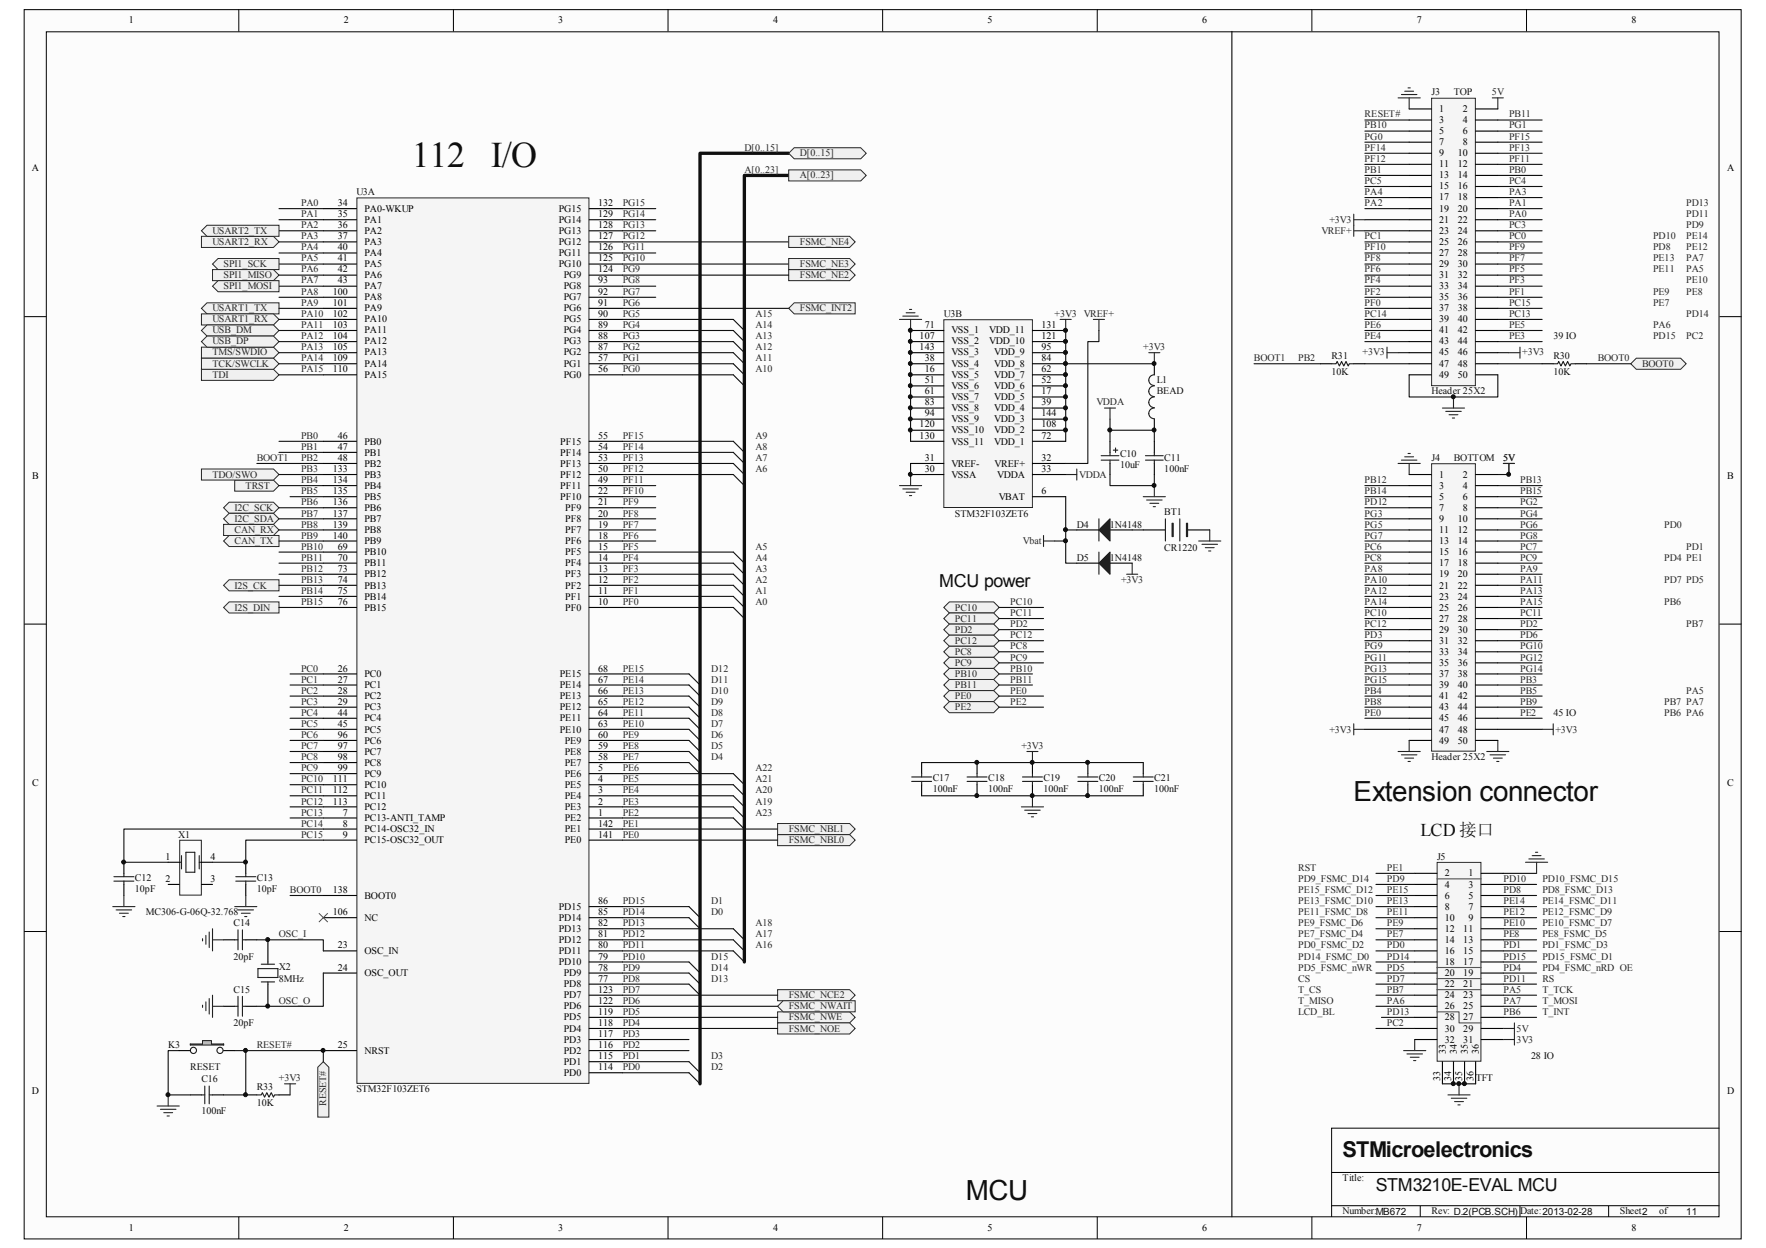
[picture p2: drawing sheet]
<svg xmlns="http://www.w3.org/2000/svg" width="297mm" height="210mm" viewBox="0 0 297 210" stroke-linecap="round" stroke-linejoin="round" font-family="sans-serif">
<defs><g id="words">
<g font-size="6.1" fill="#0e0e0e">
<text x="69.3" y="28">112</text>
<text x="82.6" y="28">I/O</text>
</g>
<g font-size="4.7" fill="#0e0e0e">
<text x="227.7" y="134.7">Extension connector</text>
<text x="162.5" y="201.8">MCU</text>
</g>
<text font-size="3.7" fill="#0e0e0e" x="225.8" y="194.6">STMicroelectronics</text>
<g font-size="3" fill="#0e0e0e">
<text x="158" y="98.7">MCU power</text>
<text x="238.9" y="140.6">LCD 接口</text>
<text x="231.4" y="200.3">STM3210E-EVAL MCU</text>
</g>
<g font-size="1.7">
<text x="21.7" y="3.9">1</text>
<text x="57.8" y="3.9">2</text>
<text x="93.9" y="3.9">3</text>
<text x="130" y="3.9">4</text>
<text x="166.1" y="3.9">5</text>
<text x="202.2" y="3.9">6</text>
<text x="238.3" y="3.9">7</text>
<text x="274.4" y="3.9">8</text>
<text x="242.1" y="18.8">1</text>
<text x="242.1" y="20.7">3</text>
<text x="242.1" y="22.5">5</text>
<text x="246" y="18.8">2</text>
<text x="246" y="20.7">4</text>
<text x="246" y="22.5">6</text>
<text x="5.3" y="28.8">A</text>
<text x="242.1" y="24.4">7</text>
<text x="242.1" y="26.3">9</text>
<text x="242.1" y="28.1">11</text>
<text x="242.1" y="30">13</text>
<text x="245.2" y="26.3">10</text>
<text x="245.2" y="28.1">12</text>
<text x="245.2" y="30">14</text>
<text x="246" y="24.4">8</text>
<text x="290.5" y="28.8">A</text>
<text x="56.8" y="34.6">34</text>
<text x="61.3" y="35.6">PA0-WKUP</text>
<text x="94" y="35.6">PG15</text>
<text x="100.6" y="34.6">132</text>
<text x="242.1" y="31.8">15</text>
<text x="242.1" y="33.7">17</text>
<text x="242.1" y="35.6">19</text>
<text x="245.2" y="31.8">16</text>
<text x="245.2" y="33.7">18</text>
<text x="245.2" y="35.6">20</text>
<text x="56.8" y="36.5">35</text>
<text x="56.8" y="38.4">36</text>
<text x="56.8" y="40.2">37</text>
<text x="61.3" y="37.4">PA1</text>
<text x="61.3" y="39.3">PA2</text>
<text x="61.3" y="41.2">PA3</text>
<text x="94" y="41.2">PG12</text>
<text x="94" y="39.3">PG13</text>
<text x="94" y="37.4">PG14</text>
<text x="100.6" y="40.2">127</text>
<text x="100.6" y="38.4">128</text>
<text x="100.6" y="36.5">129</text>
<text x="242.1" y="37.4">21</text>
<text x="242.1" y="39.3">23</text>
<text x="242.1" y="41.2">25</text>
<text x="245.2" y="37.4">22</text>
<text x="245.2" y="39.3">24</text>
<text x="245.2" y="41.2">26</text>
<text x="56.8" y="42.1">40</text>
<text x="56.8" y="44">41</text>
<text x="56.8" y="45.8">42</text>
<text x="56.8" y="47.7">43</text>
<text x="61.3" y="43">PA4</text>
<text x="61.3" y="44.9">PA5</text>
<text x="61.3" y="46.8">PA6</text>
<text x="94" y="43">PG11</text>
<text x="94" y="44.9">PG10</text>
<text x="94.8" y="46.8">PG9</text>
<text x="100.6" y="42.1">126</text>
<text x="100.6" y="47.7">93</text>
<text x="100.6" y="45.8">124</text>
<text x="100.6" y="44">125</text>
<text x="242.1" y="43">27</text>
<text x="242.1" y="44.9">29</text>
<text x="242.1" y="46.8">31</text>
<text x="245.2" y="43">28</text>
<text x="245.2" y="44.9">30</text>
<text x="245.2" y="46.8">32</text>
<text x="56" y="49.5">100</text>
<text x="56" y="51.4">101</text>
<text x="56" y="53.3">102</text>
<text x="61.3" y="48.6">PA7</text>
<text x="61.3" y="50.5">PA8</text>
<text x="61.3" y="52.3">PA9</text>
<text x="94.8" y="52.3">PG6</text>
<text x="94.8" y="50.5">PG7</text>
<text x="94.8" y="48.6">PG8</text>
<text x="100.6" y="53.3">90</text>
<text x="100.6" y="51.4">91</text>
<text x="100.6" y="49.5">92</text>
<text x="242.1" y="48.6">33</text>
<text x="242.1" y="50.5">35</text>
<text x="242.1" y="52.3">37</text>
<text x="245.2" y="48.6">34</text>
<text x="245.2" y="50.5">36</text>
<text x="245.2" y="52.3">38</text>
<text x="56" y="55.1">103</text>
<text x="56" y="57">104</text>
<text x="56" y="58.9">105</text>
<text x="61.3" y="54.2">PA10</text>
<text x="61.3" y="56.1">PA11</text>
<text x="61.3" y="57.9">PA12</text>
<text x="61.3" y="59.8">PA13</text>
<text x="94.8" y="59.8">PG2</text>
<text x="94.8" y="57.9">PG3</text>
<text x="94.8" y="56.1">PG4</text>
<text x="94.8" y="54.2">PG5</text>
<text x="100.6" y="58.9">87</text>
<text x="100.6" y="57">88</text>
<text x="100.6" y="55.1">89</text>
<text x="154.7" y="57">107</text>
<text x="154.7" y="58.9">143</text>
<text x="155.5" y="55.1">71</text>
<text x="160" y="56.1">VSS_1</text>
<text x="160" y="57.9">VSS_2</text>
<text x="160" y="59.8">VSS_3</text>
<text x="166.4" y="57.9">VDD_10</text>
<text x="166.4" y="56.1">VDD_11</text>
<text x="167.2" y="59.8">VDD_9</text>
<text x="175.2" y="58.9">95</text>
<text x="175.2" y="57">121</text>
<text x="175.2" y="55.1">131</text>
<text x="242.1" y="54.2">39</text>
<text x="242.1" y="56.1">41</text>
<text x="242.1" y="57.9">43</text>
<text x="242.1" y="59.8">45</text>
<text x="245.2" y="54.2">40</text>
<text x="245.2" y="56.1">42</text>
<text x="245.2" y="57.9">44</text>
<text x="245.2" y="59.8">46</text>
<text x="56" y="60.7">109</text>
<text x="56" y="62.6">110</text>
<text x="61.3" y="61.7">PA14</text>
<text x="61.3" y="63.5">PA15</text>
<text x="94.8" y="63.5">PG0</text>
<text x="94.8" y="61.7">PG1</text>
<text x="100.6" y="62.6">56</text>
<text x="100.6" y="60.7">57</text>
<text x="155.5" y="62.6">16</text>
<text x="155.5" y="60.7">38</text>
<text x="155.5" y="64.4">51</text>
<text x="160" y="63.5">VSS_5</text>
<text x="160" y="61.7">VSS_4</text>
<text x="160" y="65.4">VSS_6</text>
<text x="167.2" y="63.5">VDD_7</text>
<text x="167.2" y="65.4">VDD_6</text>
<text x="167.2" y="61.7">VDD_8</text>
<text x="175.2" y="62.6">62</text>
<text x="175.2" y="64.4">52</text>
<text x="175.2" y="60.7">84</text>
<text x="242.1" y="61.7">47</text>
<text x="242.1" y="63.5">49</text>
<text x="245.2" y="61.7">48</text>
<text x="245.2" y="63.5">50</text>
<text x="154.7" y="71.9">120</text>
<text x="155.5" y="66.3">61</text>
<text x="155.5" y="68.2">83</text>
<text x="155.5" y="70">94</text>
<text x="160" y="67.2">VSS_7</text>
<text x="160" y="69.1">VSS_8</text>
<text x="160" y="71">VSS_9</text>
<text x="167.2" y="67.2">VDD_5</text>
<text x="167.2" y="69.1">VDD_4</text>
<text x="167.2" y="71">VDD_3</text>
<text x="175.2" y="66.3">17</text>
<text x="175.2" y="68.2">39</text>
<text x="175.2" y="71.9">108</text>
<text x="175.2" y="70">144</text>
<text x="56.8" y="73.8">46</text>
<text x="56.8" y="75.7">47</text>
<text x="56.8" y="77.6">48</text>
<text x="61.3" y="74.8">PB0</text>
<text x="61.3" y="76.6">PB1</text>
<text x="94.2" y="76.6">PF14</text>
<text x="94.2" y="74.8">PF15</text>
<text x="100.6" y="77.6">53</text>
<text x="100.6" y="75.7">54</text>
<text x="100.6" y="73.8">55</text>
<text x="154.7" y="73.8">130</text>
<text x="155.5" y="77.6">31</text>
<text x="160" y="72.8">VSS_10</text>
<text x="160" y="74.8">VSS_11</text>
<text x="167.2" y="74.8">VDD_1</text>
<text x="167.2" y="72.8">VDD_2</text>
<text x="175.2" y="77.6">32</text>
<text x="175.2" y="73.8">72</text>
<text x="5.4" y="80.5">B</text>
<text x="56" y="79.4">133</text>
<text x="56" y="81.3">134</text>
<text x="56" y="83.2">135</text>
<text x="61.3" y="78.5">PB2</text>
<text x="61.3" y="80.4">PB3</text>
<text x="61.3" y="82.2">PB4</text>
<text x="94.2" y="82.2">PF11</text>
<text x="94.2" y="80.4">PF12</text>
<text x="94.2" y="78.5">PF13</text>
<text x="100.6" y="83.2">22</text>
<text x="100.6" y="81.3">49</text>
<text x="100.6" y="79.4">50</text>
<text x="155.5" y="79.4">30</text>
<text x="160" y="80.4">VSSA</text>
<text x="160" y="78.5">VREF-</text>
<text x="167.3" y="78.5">VREF+</text>
<text x="167.7" y="80.4">VDDA</text>
<text x="175.2" y="83.2">6</text>
<text x="175.2" y="79.4">33</text>
<text x="242.1" y="80.4">1</text>
<text x="242.1" y="82.2">3</text>
<text x="246" y="80.4">2</text>
<text x="246" y="82.2">4</text>
<text x="290.5" y="80.5">B</text>
<text x="56" y="86.9">137</text>
<text x="56" y="88.7">139</text>
<text x="56" y="85">136</text>
<text x="61.3" y="87.8">PB7</text>
<text x="61.3" y="89.7">PB8</text>
<text x="61.3" y="84.1">PB5</text>
<text x="61.3" y="86">PB6</text>
<text x="94.2" y="84.1">PF10</text>
<text x="95.1" y="89.7">PF7</text>
<text x="95.1" y="87.8">PF8</text>
<text x="95.1" y="86">PF9</text>
<text x="100.6" y="88.7">19</text>
<text x="100.6" y="86.9">20</text>
<text x="100.6" y="85">21</text>
<text x="168" y="84.1">VBAT</text>
<text x="242.1" y="84.1">5</text>
<text x="242.1" y="86">7</text>
<text x="242.1" y="87.8">9</text>
<text x="242.1" y="89.7">11</text>
<text x="245.2" y="87.8">10</text>
<text x="245.2" y="89.7">12</text>
<text x="246" y="84.1">6</text>
<text x="246" y="86">8</text>
<text x="56" y="90.6">140</text>
<text x="56.8" y="92.5">69</text>
<text x="56.8" y="94.3">70</text>
<text x="61.3" y="93.4">PB10</text>
<text x="61.3" y="95.3">PB11</text>
<text x="61.3" y="91.5">PB9</text>
<text x="95.1" y="95.3">PF4</text>
<text x="95.1" y="93.4">PF5</text>
<text x="95.1" y="91.5">PF6</text>
<text x="100.6" y="94.3">14</text>
<text x="100.6" y="92.5">15</text>
<text x="100.6" y="90.6">18</text>
<text x="242.1" y="91.5">13</text>
<text x="242.1" y="93.4">15</text>
<text x="242.1" y="95.3">17</text>
<text x="245.2" y="91.5">14</text>
<text x="245.2" y="93.4">16</text>
<text x="245.2" y="95.3">18</text>
<text x="56.8" y="101.8">76</text>
<text x="56.8" y="96.2">73</text>
<text x="56.8" y="98.1">74</text>
<text x="56.8" y="99.9">75</text>
<text x="61.3" y="97.1">PB12</text>
<text x="61.3" y="99">PB13</text>
<text x="61.3" y="100.9">PB14</text>
<text x="95.1" y="99">PF2</text>
<text x="95.1" y="100.9">PF1</text>
<text x="95.1" y="97.1">PF3</text>
<text x="100.6" y="98.1">12</text>
<text x="100.6" y="101.8">10</text>
<text x="100.6" y="99.9">11</text>
<text x="100.6" y="96.2">13</text>
<text x="242.1" y="97.1">19</text>
<text x="242.1" y="99">21</text>
<text x="242.1" y="100.9">23</text>
<text x="245.2" y="97.1">20</text>
<text x="245.2" y="99">22</text>
<text x="245.2" y="100.9">24</text>
<text x="61.3" y="102.7">PB15</text>
<text x="95.1" y="102.7">PF0</text>
<text x="242.1" y="102.7">25</text>
<text x="242.1" y="104.6">27</text>
<text x="242.1" y="106.4">29</text>
<text x="245.2" y="102.7">26</text>
<text x="245.2" y="104.6">28</text>
<text x="245.2" y="106.4">30</text>
<text x="56.8" y="113">26</text>
<text x="61.3" y="113.9">PC0</text>
<text x="94.1" y="113.9">PE15</text>
<text x="100.6" y="113">68</text>
<text x="242.1" y="108.3">31</text>
<text x="242.1" y="110.2">33</text>
<text x="242.1" y="112">35</text>
<text x="242.1" y="113.9">37</text>
<text x="245.2" y="108.3">32</text>
<text x="245.2" y="110.2">34</text>
<text x="245.2" y="112">36</text>
<text x="245.2" y="113.9">38</text>
<text x="56.8" y="114.8">27</text>
<text x="56.8" y="116.7">28</text>
<text x="56.8" y="118.5">29</text>
<text x="61.3" y="115.8">PC1</text>
<text x="61.3" y="117.6">PC2</text>
<text x="61.3" y="119.5">PC3</text>
<text x="94.1" y="119.5">PE12</text>
<text x="94.1" y="117.6">PE13</text>
<text x="94.1" y="115.8">PE14</text>
<text x="100.6" y="118.5">65</text>
<text x="100.6" y="116.7">66</text>
<text x="100.6" y="114.8">67</text>
<text x="242.1" y="115.8">39</text>
<text x="242.1" y="117.6">41</text>
<text x="242.1" y="119.5">43</text>
<text x="245.2" y="115.8">40</text>
<text x="245.2" y="117.6">42</text>
<text x="245.2" y="119.5">44</text>
<text x="56.8" y="122.3">45</text>
<text x="56.8" y="120.4">44</text>
<text x="56.8" y="124.1">96</text>
<text x="56.8" y="126">97</text>
<text x="61.3" y="123.2">PC5</text>
<text x="61.3" y="121.3">PC4</text>
<text x="61.3" y="125.1">PC6</text>
<text x="94.1" y="123.2">PE10</text>
<text x="94.1" y="121.3">PE11</text>
<text x="95" y="125.1">PE9</text>
<text x="100.6" y="122.3">63</text>
<text x="100.6" y="120.4">64</text>
<text x="100.6" y="126">59</text>
<text x="100.6" y="124.1">60</text>
<text x="242.1" y="121.3">45</text>
<text x="242.1" y="123.2">47</text>
<text x="242.1" y="125.1">49</text>
<text x="245.2" y="121.3">46</text>
<text x="245.2" y="123.2">48</text>
<text x="245.2" y="125.1">50</text>
<text x="56" y="131.6">111</text>
<text x="56.8" y="127.9">98</text>
<text x="56.8" y="129.7">99</text>
<text x="61.3" y="128.8">PC8</text>
<text x="61.3" y="126.9">PC7</text>
<text x="61.3" y="130.7">PC9</text>
<text x="95" y="130.7">PE6</text>
<text x="95" y="128.8">PE7</text>
<text x="95" y="126.9">PE8</text>
<text x="100.6" y="131.6">4</text>
<text x="100.6" y="129.7">5</text>
<text x="100.6" y="127.9">58</text>
<text x="5.4" y="132.3">C</text>
<text x="56" y="133.4">112</text>
<text x="56" y="135.3">113</text>
<text x="57.7" y="137.2">7</text>
<text x="61.3" y="132.5">PC10</text>
<text x="61.3" y="134.4">PC11</text>
<text x="61.3" y="136.2">PC12</text>
<text x="95" y="136.2">PE3</text>
<text x="95" y="134.4">PE4</text>
<text x="95" y="132.5">PE5</text>
<text x="100.6" y="137.2">1</text>
<text x="100.6" y="135.3">2</text>
<text x="100.6" y="133.4">3</text>
<text x="290.5" y="132.3">C</text>
<text x="57.7" y="139">8</text>
<text x="57.7" y="140.9">9</text>
<text x="61.3" y="138.1">PC13-ANTI_TAMP</text>
<text x="61.3" y="140">PC14-OSC32_IN</text>
<text x="61.3" y="141.8">PC15-OSC32_OUT</text>
<text x="95" y="138.1">PE2</text>
<text x="95" y="141.8">PE0</text>
<text x="95" y="140">PE1</text>
<text x="100.6" y="140.9">141</text>
<text x="100.6" y="139">142</text>
<text x="27.9" y="144.6">1</text>
<text x="27.9" y="148.4">2</text>
<text x="35.4" y="144.6">4</text>
<text x="35.4" y="148.4">3</text>
<text x="243" y="147.4">2</text>
<text x="243" y="149.3">4</text>
<text x="247" y="147.4">1</text>
<text x="247" y="149.3">3</text>
<text x="56" y="153.9">106</text>
<text x="56" y="150.2">138</text>
<text x="61.3" y="154.9">NC</text>
<text x="61.3" y="151.1">BOOT0</text>
<text x="94" y="154.9">PD14</text>
<text x="94" y="153">PD15</text>
<text x="100.6" y="155.8">82</text>
<text x="100.6" y="153.9">85</text>
<text x="100.6" y="152.1">86</text>
<text x="243" y="151.1">6</text>
<text x="243" y="153">8</text>
<text x="243" y="154.9">10</text>
<text x="247" y="151.1">5</text>
<text x="247" y="153">7</text>
<text x="247" y="154.9">9</text>
<text x="56.8" y="159.5">23</text>
<text x="61.3" y="160.5">OSC_IN</text>
<text x="94" y="160.5">PD11</text>
<text x="94" y="158.6">PD12</text>
<text x="94" y="156.7">PD13</text>
<text x="100.6" y="161.4">79</text>
<text x="100.6" y="159.5">80</text>
<text x="100.6" y="157.7">81</text>
<text x="243" y="156.7">12</text>
<text x="243" y="158.6">14</text>
<text x="243" y="160.5">16</text>
<text x="246.1" y="156.7">11</text>
<text x="246.1" y="158.6">13</text>
<text x="246.1" y="160.5">15</text>
<text x="56.8" y="163.3">24</text>
<text x="61.3" y="164.2">OSC_OUT</text>
<text x="94" y="162.3">PD10</text>
<text x="94.8" y="166">PD8</text>
<text x="94.8" y="164.2">PD9</text>
<text x="94.8" y="167.9">PD7</text>
<text x="100.6" y="165.1">77</text>
<text x="100.6" y="163.3">78</text>
<text x="100.6" y="167">123</text>
<text x="243" y="162.3">18</text>
<text x="243" y="164.2">20</text>
<text x="243" y="166">22</text>
<text x="243" y="167.9">24</text>
<text x="246.1" y="162.3">17</text>
<text x="246.1" y="164.2">19</text>
<text x="246.1" y="166">21</text>
<text x="246.1" y="167.9">23</text>
<text x="94.8" y="173.5">PD4</text>
<text x="94.8" y="171.6">PD5</text>
<text x="94.8" y="169.8">PD6</text>
<text x="100.6" y="172.6">118</text>
<text x="100.6" y="170.7">119</text>
<text x="100.6" y="168.8">122</text>
<text x="243" y="169.8">26</text>
<text x="243" y="171.6">28</text>
<text x="243" y="173.5">30</text>
<text x="246.1" y="169.8">25</text>
<text x="246.1" y="171.6">27</text>
<text x="246.1" y="173.5">29</text>
<text x="56.8" y="176.3">25</text>
<text x="61.3" y="177.2">NRST</text>
<text x="94.8" y="179.1">PD1</text>
<text x="94.8" y="177.2">PD2</text>
<text x="94.8" y="175.4">PD3</text>
<text x="100.6" y="178.2">115</text>
<text x="100.6" y="176.3">116</text>
<text x="100.6" y="174.4">117</text>
<text x="243" y="175.4">32</text>
<text x="243.2" y="177.3" transform="rotate(-90 243.2 177.3)">33</text>
<text x="245" y="177.3" transform="rotate(-90 245 177.3)">34</text>
<text x="246.1" y="175.4">31</text>
<text x="246.9" y="177.3" transform="rotate(-90 246.9 177.3)">35</text>
<text x="248.8" y="177.3" transform="rotate(-90 248.8 177.3)">36</text>
<text x="5.3" y="184">D</text>
<text x="94.8" y="180.9">PD0</text>
<text x="100.6" y="180">114</text>
<text x="242.2" y="181.8" transform="rotate(-90 242.2 181.8)">33</text>
<text x="244.1" y="181.8" transform="rotate(-90 244.1 181.8)">34</text>
<text x="246" y="181.8" transform="rotate(-90 246 181.8)">35</text>
<text x="247.8" y="181.8" transform="rotate(-90 247.8 181.8)">36</text>
<text x="290.5" y="184">D</text>
<text x="21.7" y="207">1</text>
<text x="57.8" y="207">2</text>
<text x="93.9" y="207">3</text>
<text x="130" y="207">4</text>
<text x="166.1" y="207">5</text>
<text x="202.2" y="207">6</text>
<text x="238.3" y="207">7</text>
<text x="274.4" y="207">8</text>
</g>
<g font-size="1.7" fill="#0e0e0e">
<text x="240.8" y="16">J3</text>
<text x="59.9" y="32.8">U3A</text>
<text x="158.7" y="53.3">U3B</text>
<text x="261.3" y="57">39 IO</text>
<text x="194.6" y="64.4">L1</text>
<text x="223.9" y="60.4">R31</text>
<text x="223.9" y="63">10K</text>
<text x="261.3" y="60.4">R30</text>
<text x="261.3" y="63">10K</text>
<text x="194.6" y="66.3">BEAD</text>
<text x="240.8" y="66.3">Header 25X2</text>
<text x="188.4" y="76.8">C10</text>
<text x="195.8" y="77.6">C11</text>
<text x="240.8" y="77.6">J4</text>
<text x="188.4" y="78.7">10uF</text>
<text x="195.8" y="79.4">100nF</text>
<text x="160.6" y="86.9">STM32F103ZET6</text>
<text x="181.1" y="88.7">D4</text>
<text x="186.7" y="88.7">1N4148</text>
<text x="195.8" y="86.6">BT1</text>
<text x="181.1" y="94.3">D5</text>
<text x="186.7" y="94.3">1N4148</text>
<text x="195.8" y="92.6">CR1220</text>
<text x="261.3" y="120.4">45 IO</text>
<text x="156.9" y="131.4">C17</text>
<text x="166.2" y="131.4">C18</text>
<text x="175.5" y="131.4">C19</text>
<text x="184.8" y="131.4">C20</text>
<text x="194.1" y="131.4">C21</text>
<text x="240.8" y="127.9">Header 25X2</text>
<text x="156.9" y="133.3">100nF</text>
<text x="166.2" y="133.3">100nF</text>
<text x="175.5" y="133.3">100nF</text>
<text x="184.8" y="133.3">100nF</text>
<text x="194.1" y="133.3">100nF</text>
<text x="30" y="140.9">X1</text>
<text x="22.7" y="148.2">C12</text>
<text x="43.2" y="148.2">C13</text>
<text x="241.7" y="144.6">J5</text>
<text x="22.7" y="150">10pF</text>
<text x="24.6" y="153.9">MC306-G-06Q-32.768</text>
<text x="39.3" y="155.8">C14</text>
<text x="43.2" y="150">10pF</text>
<text x="39.3" y="161.4">20pF</text>
<text x="39.3" y="167">C15</text>
<text x="46.9" y="163.1">X2</text>
<text x="46.9" y="165.1">8MHz</text>
<text x="39.3" y="172.6">20pF</text>
<text x="28.3" y="176.3">K3</text>
<text x="257.6" y="178.2">28 IO</text>
<text x="32" y="180">RESET</text>
<text x="33.9" y="182">C16</text>
<text x="43.2" y="183.4">R33</text>
<text x="43.2" y="185.9">10K</text>
<text x="59.9" y="183.7">STM32F103ZET6</text>
<text x="248.2" y="181.9">TFT</text>
<text x="33.9" y="187.3">100nF</text>
<text x="225.8" y="198.6">Title:</text>
<text x="225.8" y="204.2">Number:MB672</text>
<text x="240.8" y="204.2">Rev: D.2(PCB.SCH) Date:2013-02-28</text>
<text x="272.5" y="204.2">Sheet2</text>
<text x="279.1" y="204.2">of</text>
<text x="283.6" y="204.3">11</text>
</g>
<g font-size="1.7" fill="#131313">
<text x="244.5" y="16">TOP</text>
<text x="244.5" y="77.6">BOTTOM</text>
</g>
<g font-size="1.7" fill="#262626">
<text x="251" y="16">5V</text>
<text x="229.5" y="21.6">PB10</text>
<text x="229.5" y="23.5">PG0</text>
<text x="229.5" y="19.7">RESET#</text>
<text x="253.8" y="19.7">PB11</text>
<text x="253.8" y="23.5">PF15</text>
<text x="253.8" y="21.6">PG1</text>
<text x="125.2" y="29.1">A[0..23]</text>
<text x="125.2" y="25.3">D[0..15]</text>
<text x="134.5" y="26.3">D[0..15]</text>
<text x="134.5" y="30">A[0..23]</text>
<text x="229.5" y="29.1">PB1</text>
<text x="229.5" y="27.2">PF12</text>
<text x="229.5" y="25.3">PF14</text>
<text x="253.8" y="29.1">PB0</text>
<text x="253.8" y="25.3">PF13</text>
<text x="253.8" y="27.2">PF11</text>
<text x="50.6" y="34.6">PA0</text>
<text x="104.7" y="34.6">PG15</text>
<text x="229.5" y="34.6">PA2</text>
<text x="229.5" y="32.8">PA4</text>
<text x="229.5" y="30.9">PC5</text>
<text x="253.8" y="34.6">PA1</text>
<text x="253.8" y="32.8">PA3</text>
<text x="253.8" y="30.9">PC4</text>
<text x="283.6" y="34.6">PD13</text>
<text x="35.7" y="41.2">USART2_RX</text>
<text x="35.7" y="39.3">USART2_TX</text>
<text x="50.6" y="36.5">PA1</text>
<text x="50.6" y="38.4">PA2</text>
<text x="50.6" y="40.2">PA3</text>
<text x="104.7" y="40.2">PG12</text>
<text x="104.7" y="38.4">PG13</text>
<text x="104.7" y="36.5">PG14</text>
<text x="134.5" y="41.2">FSMC_NE4</text>
<text x="222.2" y="39.3">VREF+</text>
<text x="223.6" y="37.4">+3V3</text>
<text x="229.5" y="40.2">PC1</text>
<text x="253.8" y="36.5">PA0</text>
<text x="253.8" y="40.2">PC0</text>
<text x="253.8" y="38.4">PC3</text>
<text x="278" y="40.2">PD10</text>
<text x="283.6" y="38.4">PD9</text>
<text x="283.6" y="36.5">PD11</text>
<text x="283.6" y="40.2">PE14</text>
<text x="37.6" y="44.9">SPI1_SCK</text>
<text x="37.6" y="46.8">SPI1_MISO</text>
<text x="50.6" y="42.1">PA4</text>
<text x="50.6" y="44">PA5</text>
<text x="50.6" y="45.8">PA6</text>
<text x="50.6" y="47.7">PA7</text>
<text x="104.7" y="47.7">PG8</text>
<text x="104.7" y="45.8">PG9</text>
<text x="104.7" y="44">PG10</text>
<text x="104.7" y="42.1">PG11</text>
<text x="134.5" y="46.8">FSMC_NE2</text>
<text x="134.5" y="44.9">FSMC_NE3</text>
<text x="229.5" y="47.7">PF4</text>
<text x="229.5" y="45.8">PF6</text>
<text x="229.5" y="44">PF8</text>
<text x="229.5" y="42.1">PF10</text>
<text x="253.8" y="47.7">PF3</text>
<text x="253.8" y="45.8">PF5</text>
<text x="253.8" y="44">PF7</text>
<text x="253.8" y="42.1">PF9</text>
<text x="278" y="42.1">PD8</text>
<text x="278" y="45.8">PE11</text>
<text x="278" y="44">PE13</text>
<text x="283.6" y="45.8">PA5</text>
<text x="283.6" y="44">PA7</text>
<text x="283.6" y="47.7">PE10</text>
<text x="283.6" y="42.1">PE12</text>
<text x="35.7" y="52.3">USART1_TX</text>
<text x="37.6" y="48.6">SPI1_MOSI</text>
<text x="50.6" y="49.5">PA8</text>
<text x="50.6" y="51.4">PA9</text>
<text x="50.6" y="53.3">PA10</text>
<text x="104.7" y="53.3">PG5</text>
<text x="104.7" y="51.4">PG6</text>
<text x="104.7" y="49.5">PG7</text>
<text x="127.1" y="53.3">A15</text>
<text x="134.5" y="52.3">FSMC_INT2</text>
<text x="177.4" y="53.3">+3V3</text>
<text x="182.3" y="53.3">VREF+</text>
<text x="229.5" y="53.3">PC14</text>
<text x="229.5" y="51.4">PF0</text>
<text x="229.5" y="49.5">PF2</text>
<text x="253.8" y="51.4">PC15</text>
<text x="253.8" y="49.5">PF1</text>
<text x="253.8" y="53.3">PC13</text>
<text x="278" y="51.4">PE7</text>
<text x="278" y="49.5">PE9</text>
<text x="283.6" y="53.3">PD14</text>
<text x="283.6" y="49.5">PE8</text>
<text x="35.7" y="59.8">TMS/SWDIO</text>
<text x="35.7" y="54.2">USART1_RX</text>
<text x="35.7" y="56.1">USB_DM</text>
<text x="35.7" y="57.9">USB_DP</text>
<text x="50.6" y="55.1">PA11</text>
<text x="50.6" y="57">PA12</text>
<text x="50.6" y="58.9">PA13</text>
<text x="104.7" y="58.9">PG2</text>
<text x="104.7" y="57">PG3</text>
<text x="104.7" y="55.1">PG4</text>
<text x="127.1" y="58.9">A12</text>
<text x="127.1" y="57">A13</text>
<text x="127.1" y="55.1">A14</text>
<text x="192.3" y="58.9">+3V3</text>
<text x="229.2" y="59.8">+3V3</text>
<text x="229.5" y="57">PE4</text>
<text x="229.5" y="55.1">PE6</text>
<text x="253.8" y="57">PE3</text>
<text x="253.8" y="55.1">PE5</text>
<text x="256" y="59.8">+3V3</text>
<text x="278" y="55.1">PA6</text>
<text x="278" y="57">PD15</text>
<text x="283.6" y="57">PC2</text>
<text x="35.7" y="63.5">TDI</text>
<text x="35.7" y="61.7">TCK/SWCLK</text>
<text x="50.6" y="60.7">PA14</text>
<text x="50.6" y="62.6">PA15</text>
<text x="104.7" y="62.6">PG0</text>
<text x="104.7" y="60.7">PG1</text>
<text x="127.1" y="62.6">A10</text>
<text x="127.1" y="60.7">A11</text>
<text x="210.9" y="60.7">BOOT1</text>
<text x="218.4" y="60.7">PB2</text>
<text x="268.7" y="60.7">BOOT0</text>
<text x="276.2" y="61.7">BOOT0</text>
<text x="184.4" y="68.2">VDDA</text>
<text x="43.2" y="77.6">BOOT1</text>
<text x="50.6" y="73.8">PB0</text>
<text x="50.6" y="75.7">PB1</text>
<text x="50.6" y="77.6">PB2</text>
<text x="104.7" y="77.6">PF13</text>
<text x="104.7" y="75.7">PF14</text>
<text x="104.7" y="73.8">PF15</text>
<text x="127.1" y="77.6">A7</text>
<text x="127.1" y="75.7">A8</text>
<text x="127.1" y="73.8">A9</text>
<text x="252.8" y="77.6">5V</text>
<text x="35.7" y="80.4">TDO/SWO</text>
<text x="41.3" y="82.2">TRST</text>
<text x="50.6" y="79.4">PB3</text>
<text x="50.6" y="81.3">PB4</text>
<text x="50.6" y="83.2">PB5</text>
<text x="104.7" y="83.2">PF10</text>
<text x="104.7" y="81.3">PF11</text>
<text x="104.7" y="79.4">PF12</text>
<text x="127.1" y="79.4">A6</text>
<text x="181.5" y="80.4">VDDA</text>
<text x="229.5" y="81.3">PB12</text>
<text x="229.5" y="83.2">PB14</text>
<text x="255.7" y="81.3">PB13</text>
<text x="255.7" y="83.2">PB15</text>
<text x="39.5" y="89.7">CAN_RX</text>
<text x="39.5" y="86">I2C_SCK</text>
<text x="39.5" y="87.8">I2C_SDA</text>
<text x="50.6" y="85">PB6</text>
<text x="50.6" y="86.9">PB7</text>
<text x="50.6" y="88.7">PB8</text>
<text x="104.7" y="88.7">PF7</text>
<text x="104.7" y="86.9">PF8</text>
<text x="104.7" y="85">PF9</text>
<text x="229.5" y="85">PD12</text>
<text x="229.5" y="86.9">PG3</text>
<text x="229.5" y="88.7">PG5</text>
<text x="255.7" y="85">PG2</text>
<text x="255.7" y="86.9">PG4</text>
<text x="255.7" y="88.7">PG6</text>
<text x="279.9" y="88.7">PD0</text>
<text x="39.5" y="91.5">CAN_TX</text>
<text x="50.6" y="90.6">PB9</text>
<text x="50.6" y="92.5">PB10</text>
<text x="50.6" y="94.3">PB11</text>
<text x="104.7" y="94.3">PF4</text>
<text x="104.7" y="92.5">PF5</text>
<text x="104.7" y="90.6">PF6</text>
<text x="127.1" y="94.3">A4</text>
<text x="127.1" y="92.5">A5</text>
<text x="172" y="91.5">Vbat</text>
<text x="229.5" y="92.5">PC6</text>
<text x="229.5" y="94.3">PC8</text>
<text x="229.5" y="90.6">PG7</text>
<text x="255.7" y="92.5">PC7</text>
<text x="255.7" y="94.3">PC9</text>
<text x="255.7" y="90.6">PG8</text>
<text x="279.9" y="94.3">PD4 PE1</text>
<text x="283.6" y="92.5">PD1</text>
<text x="39.5" y="99">I2S_CK</text>
<text x="50.6" y="96.2">PB12</text>
<text x="50.6" y="98.1">PB13</text>
<text x="50.6" y="99.9">PB14</text>
<text x="50.6" y="101.8">PB15</text>
<text x="104.7" y="101.8">PF0</text>
<text x="104.7" y="99.9">PF1</text>
<text x="104.7" y="98.1">PF2</text>
<text x="104.7" y="96.2">PF3</text>
<text x="127.1" y="101.8">A0</text>
<text x="127.1" y="99.9">A1</text>
<text x="127.1" y="98.1">A2</text>
<text x="127.1" y="96.2">A3</text>
<text x="169.9" y="101.8">PC10</text>
<text x="188.6" y="98.1">+3V3</text>
<text x="229.5" y="96.2">PA8</text>
<text x="229.5" y="98.1">PA10</text>
<text x="229.5" y="99.9">PA12</text>
<text x="229.5" y="101.8">PA14</text>
<text x="255.7" y="96.2">PA9</text>
<text x="255.7" y="98.1">PA11</text>
<text x="255.7" y="99.9">PA13</text>
<text x="255.7" y="101.8">PA15</text>
<text x="279.9" y="101.8">PB6</text>
<text x="279.9" y="98.1">PD7 PD5</text>
<text x="39.5" y="102.7">I2S_DIN</text>
<text x="160.6" y="102.7">PC10</text>
<text x="160.6" y="104.6">PC11</text>
<text x="160.6" y="106.4">PD2</text>
<text x="169.9" y="103.6">PC11</text>
<text x="169.9" y="105.5">PD2</text>
<text x="169.9" y="107.4">PC12</text>
<text x="229.5" y="103.6">PC10</text>
<text x="229.5" y="105.5">PC12</text>
<text x="229.5" y="107.4">PD3</text>
<text x="255.7" y="103.6">PC11</text>
<text x="255.7" y="105.5">PD2</text>
<text x="255.7" y="107.4">PD6</text>
<text x="283.6" y="105.5">PB7</text>
<text x="50.6" y="113">PC0</text>
<text x="104.7" y="113">PE15</text>
<text x="119.6" y="113">D12</text>
<text x="160.6" y="108.3">PC12</text>
<text x="160.6" y="110.2">PC8</text>
<text x="160.6" y="112">PC9</text>
<text x="160.6" y="113.9">PB10</text>
<text x="169.9" y="109.2">PC8</text>
<text x="169.9" y="111.1">PC9</text>
<text x="169.9" y="113">PB10</text>
<text x="229.5" y="109.2">PG9</text>
<text x="229.5" y="111.1">PG11</text>
<text x="229.5" y="113">PG13</text>
<text x="255.7" y="109.2">PG10</text>
<text x="255.7" y="111.1">PG12</text>
<text x="255.7" y="113">PG14</text>
<text x="50.6" y="114.8">PC1</text>
<text x="50.6" y="116.7">PC2</text>
<text x="50.6" y="118.5">PC3</text>
<text x="104.7" y="118.5">PE12</text>
<text x="104.7" y="116.7">PE13</text>
<text x="104.7" y="114.8">PE14</text>
<text x="119.6" y="118.5">D9</text>
<text x="119.6" y="116.7">D10</text>
<text x="119.6" y="114.8">D11</text>
<text x="160.6" y="117.6">PE0</text>
<text x="160.6" y="119.5">PE2</text>
<text x="160.6" y="115.8">PB11</text>
<text x="169.9" y="116.7">PE0</text>
<text x="169.9" y="118.5">PE2</text>
<text x="169.9" y="114.8">PB11</text>
<text x="229.5" y="116.7">PB4</text>
<text x="229.5" y="118.5">PB8</text>
<text x="229.5" y="114.8">PG15</text>
<text x="255.7" y="114.8">PB3</text>
<text x="255.7" y="118.5">PB9</text>
<text x="255.7" y="116.7">PB5</text>
<text x="279.9" y="118.5">PB7 PA7</text>
<text x="283.6" y="116.7">PA5</text>
<text x="50.6" y="120.4">PC4</text>
<text x="50.6" y="122.3">PC5</text>
<text x="50.6" y="124.1">PC6</text>
<text x="50.6" y="126">PC7</text>
<text x="104.7" y="126">PE8</text>
<text x="104.7" y="124.1">PE9</text>
<text x="104.7" y="122.3">PE10</text>
<text x="104.7" y="120.4">PE11</text>
<text x="119.6" y="126">D5</text>
<text x="119.6" y="124.1">D6</text>
<text x="119.6" y="122.3">D7</text>
<text x="119.6" y="120.4">D8</text>
<text x="171.8" y="126">+3V3</text>
<text x="223.6" y="123.2">+3V3</text>
<text x="229.5" y="120.4">PE0</text>
<text x="255.7" y="120.4">PE2</text>
<text x="261.6" y="123.2">+3V3</text>
<text x="279.9" y="120.4">PB6 PA6</text>
<text x="50.6" y="127.9">PC8</text>
<text x="50.6" y="129.7">PC9</text>
<text x="50.6" y="131.6">PC10</text>
<text x="104.7" y="131.6">PE5</text>
<text x="104.7" y="129.7">PE6</text>
<text x="104.7" y="127.9">PE7</text>
<text x="119.6" y="127.9">D4</text>
<text x="127.1" y="131.6">A21</text>
<text x="127.1" y="129.7">A22</text>
<text x="50.6" y="133.4">PC11</text>
<text x="50.6" y="135.3">PC12</text>
<text x="50.6" y="137.2">PC13</text>
<text x="104.7" y="137.2">PE2</text>
<text x="104.7" y="135.3">PE3</text>
<text x="104.7" y="133.4">PE4</text>
<text x="127.1" y="135.3">A19</text>
<text x="127.1" y="133.4">A20</text>
<text x="127.1" y="137.2">A23</text>
<text x="50.6" y="139">PC14</text>
<text x="50.6" y="140.9">PC15</text>
<text x="104.7" y="140.9">PE0</text>
<text x="104.7" y="139">PE1</text>
<text x="132.7" y="141.8">FSMC_NBL0</text>
<text x="132.7" y="140">FSMC_NBL1</text>
<text x="218.4" y="148.4">PD9_FSMC_D14</text>
<text x="218.4" y="146.5">RST</text>
<text x="233.3" y="146.5">PE1</text>
<text x="233.3" y="148.4">PD9</text>
<text x="252.9" y="148.4">PD10</text>
<text x="259.4" y="148.4">PD10_FSMC_D15</text>
<text x="48.8" y="150.2">BOOT0</text>
<text x="104.7" y="155.8">PD13</text>
<text x="104.7" y="153.9">PD14</text>
<text x="104.7" y="152.1">PD15</text>
<text x="119.6" y="153.9">D0</text>
<text x="119.6" y="152.1">D1</text>
<text x="127.1" y="155.8">A18</text>
<text x="218.4" y="150.2">PE15_FSMC_D12</text>
<text x="218.4" y="152.1">PE13_FSMC_D10</text>
<text x="218.4" y="153.9">PE11_FSMC_D8</text>
<text x="218.4" y="155.8">PE9_FSMC_D6</text>
<text x="233.3" y="155.8">PE9</text>
<text x="233.3" y="153.9">PE11</text>
<text x="233.3" y="152.1">PE13</text>
<text x="233.3" y="150.2">PE15</text>
<text x="252.9" y="150.2">PD8</text>
<text x="252.9" y="155.8">PE10</text>
<text x="252.9" y="153.9">PE12</text>
<text x="252.9" y="152.1">PE14</text>
<text x="259.4" y="155.8">PE10_FSMC_D7</text>
<text x="259.4" y="150.2">PD8_FSMC_D13</text>
<text x="259.4" y="152.1">PE14_FSMC_D11</text>
<text x="259.4" y="153.9">PE12_FSMC_D9</text>
<text x="46.9" y="157.7">OSC_I</text>
<text x="104.7" y="161.4">PD10</text>
<text x="104.7" y="159.5">PD11</text>
<text x="104.7" y="157.7">PD12</text>
<text x="119.6" y="161.4">D15</text>
<text x="127.1" y="159.5">A16</text>
<text x="127.1" y="157.7">A17</text>
<text x="218.4" y="157.7">PE7_FSMC_D4</text>
<text x="218.4" y="159.5">PD0_FSMC_D2</text>
<text x="218.4" y="161.4">PD14_FSMC_D0</text>
<text x="233.3" y="161.4">PD14</text>
<text x="233.3" y="157.7">PE7</text>
<text x="233.3" y="159.5">PD0</text>
<text x="252.9" y="161.4">PD15</text>
<text x="252.9" y="157.7">PE8</text>
<text x="252.9" y="159.5">PD1</text>
<text x="259.4" y="157.7">PE8_FSMC_D5</text>
<text x="259.4" y="159.5">PD1_FSMC_D3</text>
<text x="259.4" y="161.4">PD15_FSMC_D1</text>
<text x="104.7" y="167">PD7</text>
<text x="104.7" y="165.1">PD8</text>
<text x="104.7" y="163.3">PD9</text>
<text x="119.6" y="165.1">D13</text>
<text x="119.6" y="163.3">D14</text>
<text x="132.7" y="167.9">FSMC_NCE2</text>
<text x="218.4" y="163.3">PD5_FSMC_nWR</text>
<text x="218.4" y="165.1">CS</text>
<text x="218.4" y="167">T_CS</text>
<text x="233.3" y="167">PB7</text>
<text x="233.3" y="165.1">PD7</text>
<text x="233.3" y="163.3">PD5</text>
<text x="252.9" y="165.1">PD11</text>
<text x="252.9" y="163.3">PD4</text>
<text x="252.9" y="167">PA5</text>
<text x="259.4" y="167">T_TCK</text>
<text x="259.4" y="163.3">PD4_FSMC_nRD OE</text>
<text x="259.4" y="165.1">RS</text>
<text x="46.9" y="168.8">OSC_O</text>
<text x="104.7" y="172.6">PD4</text>
<text x="104.7" y="170.7">PD5</text>
<text x="104.7" y="168.8">PD6</text>
<text x="132.7" y="171.6">FSMC_NWE</text>
<text x="132.7" y="173.5">FSMC_NOE</text>
<text x="132.7" y="169.8">FSMC_NWAIT</text>
<text x="218.4" y="168.8">T_MISO</text>
<text x="218.4" y="170.7">LCD_BL</text>
<text x="233.3" y="170.7">PD13</text>
<text x="233.3" y="168.8">PA6</text>
<text x="233.3" y="172.6">PC2</text>
<text x="252.9" y="168.8">PA7</text>
<text x="252.9" y="170.7">PB6</text>
<text x="255.1" y="173.5">5V</text>
<text x="259.4" y="168.8">T_MOSI</text>
<text x="259.4" y="170.7">T_INT</text>
<text x="43.2" y="176.3">RESET#</text>
<text x="104.7" y="178.2">PD1</text>
<text x="104.7" y="176.3">PD2</text>
<text x="104.7" y="174.4">PD3</text>
<text x="119.6" y="178.2">D3</text>
<text x="255.1" y="175.4">3V3</text>
<text x="46.9" y="181.9">+3V3</text>
<text x="104.7" y="180">PD0</text>
<text x="119.6" y="180">D2</text>
<text x="54.9" y="186" transform="rotate(-90 54.9 186)">RESET#</text>
</g>
</g></defs>
<path d="M4.1 1.7h288.8v206.7h-288.8z" fill="#fcfcfc"/>
<path d="M4.1 1.6h288.8v206.8h-288.8z" fill="none" stroke="#000" stroke-width=".17"/>
<path d="M7.9 5.4h281.2v199.3h-281.2z" fill="#fcfcfc"/>
<g fill="none" stroke="#000" stroke-width=".17">
<path d="M7.8 5.3h281.3v199.4h-281.3zM40.2 1.6v3.7M76.3 1.6v3.7M112.4 1.6v3.7M148.5 1.6v3.7M184.6 1.6v3.7M220.7 1.6v3.7M256.8 1.6v3.7M4.1 53.3h3.7M289.2 53.3h3.7M4.1 105h3.7M289.2 105h3.7"/>
<path d="M4.1 156.7h3.7M289.2 156.7h3.7M224 197.2h65.2M289.2 189.7h-65.2v15M40.2 204.7v3.7M76.3 204.7v3.7M112.4 204.7v3.7M148.5 204.7v3.7M184.6 204.7v3.7M220.7 204.7v3.7M224 202.8h65.2M238.9 202.8v1.9"/>
<path d="M255.7 202.8v1.9M256.8 204.7v3.7M270.6 202.8v1.9"/>
</g>
<g fill="none" stroke="#262626" stroke-width=".19">
<path d="M235.2 16.5h3.7M235.7 15.9h2.6M236.3 15.3h1.5M236.8 14.8h.4M237 16.5v1.8M233.3 58.4v1.8M233.3 59.3h1.9M235.2 77.9h3.7M235.7 77.4h2.6M236.3 76.8h1.5M236.8 76.3h.4M237 77.9v1.9"/>
<path d="M242.6 68.6h3.7M243.2 69.2h2.6M243.7 69.8h1.5M244.3 70.3h.4M244.5 66.8v1.8M227.7 121.7v1.9M227.7 122.7h1.9"/>
</g>
<g fill="none" stroke="#0e0e0e" stroke-width=".19">
<path d="M229.6 27.6h7.4M229.6 29.5h7.4M229.6 22h7.4M229.6 23.9h7.4M229.6 25.8h7.4M229.6 31.4h7.4M229.6 33.2h7.4M229.6 35.1h7.4M229.6 37h7.4M229.6 38.8h7.4M251.9 27.6h7.5M251.9 29.5h7.5"/>
<path d="M251.9 22h7.5M251.9 23.9h7.5M251.9 25.8h7.5M251.9 31.4h7.5M251.9 33.2h7.5M251.9 35.1h7.5M251.9 37h7.5M251.9 38.8h7.5M229.6 40.7h7.4M229.6 42.5h7.4M229.6 44.4h7.4M229.6 48.1h7.4"/>
<path d="M229.6 50h7.4M229.6 51.9h7.4M229.6 53.7h7.4M229.6 55.6h7.4M229.6 57.5h7.4M235.2 59.3h1.8M251.9 40.7h7.5M251.9 42.5h7.5M251.9 44.4h7.5M251.9 50h7.5M251.9 51.9h7.5M251.9 53.7h7.5"/>
<path d="M251.9 55.6h7.5M251.9 57.5h7.5M251.9 59.3h1.9M229.6 61.2h7.4M237 63v3.8h14.9v-3.8M266.8 61.2h7.5M229.6 81.7h7.4M229.6 85.4h7.4M229.6 87.3h7.4M229.6 89.1h7.4M229.6 91h7.4M229.6 94.7h7.4"/>
<path d="M229.6 98.4h7.4M229.6 96.6h7.4M251.9 81.7h7.5M251.9 85.4h7.5M251.9 87.3h7.5M251.9 89.1h7.5M251.9 91h7.5M251.9 92.9h7.5M251.9 94.7h7.5M251.9 98.4h7.5M251.9 83.5h7.5M229.6 100.3h7.4"/>
<path d="M229.6 102.2h7.4M229.6 104h7.4M229.6 105.9h7.4M229.6 107.8h7.4M229.6 109.6h7.4M229.6 111.5h7.4M229.6 113.4h7.4M229.6 115.2h7.4M229.6 117.1h7.4M251.9 100.3h7.5M251.9 102.2h7.5M251.9 104h7.5"/>
<path d="M251.9 105.9h7.5M251.9 107.8h7.5M251.9 109.6h7.5M251.9 111.5h7.5M251.9 113.4h7.5M251.9 115.2h7.5M251.9 117.1h7.5M251.9 118.9h7.5M229.6 120.8h7.4M251.9 120.8h7.5"/>
</g>
<g fill="#f0f0f0" stroke="#262626" stroke-width=".17">
<path d="M33.9 62.1h12.1l.9 .9-.9 1h-12.1z" fill-rule="evenodd"/>
<path d="M33.9 58.4h12.1l.9 .9-.9 .9h-12.1z" fill-rule="evenodd"/>
<path d="M33.9 60.2h12.1l.9 1-.9 .9h-12.1z" fill-rule="evenodd"/>
<path d="M33.9 39.7h12.1l.9 1-.9 .9h-12.1z" fill-rule="evenodd"/>
<path d="M34.8 50.9h12.1v1.9h-12.1l-.9-.9z" fill-rule="evenodd"/>
<path d="M33.9 52.8h12.1l.9 .9-.9 1h-12.1z" fill-rule="evenodd"/>
<path d="M34.8 54.7h11.2l.9 .9-.9 .9h-11.2l-.9-.9z" fill-rule="evenodd"/>
<path d="M33.9 57.5l.9-1h11.2l.9 1-.9 .9h-11.2z" fill-rule="evenodd"/>
<path d="M37.6 102.2l.9-1h8.4v1.9h-8.4z" fill-rule="evenodd"/>
<path d="M37.6 98.4l.9-.9h8.4v1.9h-8.4z" fill-rule="evenodd"/>
</g>
<path d="M46.9 37h7.5M46.9 38.8h7.5M46.9 35.1h7.5M46.9 51.9h7.5M46.9 53.7h7.5M46.9 55.6h7.5M46.9 57.5h7.5M46.9 59.3h7.5M46.9 40.7h7.5M46.9 42.5h7.5M46.9 61.2h7.5M46.9 63h7.5" fill="none" stroke="#0e0e0e" stroke-width=".19"/>
<g fill="#f0f0f0" stroke="#262626" stroke-width=".17">
<path d="M39.5 80.7h6.5l.9 1-.9 .9h-6.5z" fill-rule="evenodd"/>
<path d="M33.9 78.9h12.1l.9 .9-.9 .9h-12.1z" fill-rule="evenodd"/>
<path d="M37.6 91l.9-.9h8.4v1.8h-8.4z" fill-rule="evenodd"/>
<path d="M37.6 88.2h8.4l.9 .9-.9 1h-8.4z" fill-rule="evenodd"/>
<path d="M37.6 85.4l.9-.9h7.5l.9 .9-.9 .9h-7.5z" fill-rule="evenodd"/>
<path d="M37.6 87.3l.9-1h7.5l.9 1-.9 .9h-7.5z" fill-rule="evenodd"/>
</g>
<g fill="none" stroke="#0e0e0e" stroke-width=".19">
<path d="M43.2 77.9h11.2M46.9 79.8h7.5M46.9 76.1h7.5M46.9 91h7.5M46.9 92.9h7.5M46.9 94.7h7.5M46.9 85.4h7.5M46.9 87.3h7.5M46.9 96.6h7.5M46.9 81.7h7.5M46.9 89.1h7.5M46.9 98.4h7.5"/>
<path d="M46.9 100.3h7.5M46.9 102.2h7.5M48.8 120.8h5.6M48.8 122.7h5.6M48.8 150.6h5.6"/>
</g>
<g fill="none" stroke="#000" stroke-width=".19">
<path d="M259.4 61.2h1.8M265 61.2h1.8M20.8 145v1.9M20.8 148.8v1.8M28.3 145h1.9M28.3 148.8h1.9M33.9 145h1.8M33.9 148.8h1.8M37.6 158.1h1.9M41.3 145v1.9M41.3 148.8v1.8M41.3 158.1h1.9"/>
<path d="M45.1 158.1v3.7M37.6 169.3h1.9M41.3 169.3h1.9M45.1 165.5v3.8"/>
</g>
<g fill="none" stroke="#1c1c1c" stroke-width=".19">
<path d="M261.2 61.2h.8l.2-.4 .4 .8 .3-.8 .4 .8 .4-.8 .3 .8 .2-.4h.8M19.2 148.2h3.3M19.2 147.5h3.3M20.8 146.9v.6M20.8 148.2v.6M30.2 145h.3M30.5 143.9v2.2M31.3 143.3h1.5v3.4h-1.5zM33.5 143.9v2.2M33.5 145h.4M39.5 158.1h.5M39.7 148.2h3.3"/>
<path d="M39.7 147.5h3.3M40 156.4v3.3M40.8 156.4v3.3M40.8 158.1h.5M41.3 146.9v.6M41.3 148.2v.6M39.5 169.3h.5M40 167.6v3.3M40.8 169.3h.5M40.8 167.6v3.3M43.4 162.9h3.3v1.5h-3.3zM43.9 162.2h2.3"/>
<path d="M43.9 165.2h2.3M45.1 161.8v.4M45.1 165.2v.3"/>
</g>
<path d="M30.2 141.3h3.7v9.3h-3.7z" fill="none" stroke="#262626" stroke-width=".17"/>
<g fill="none" stroke="#262626" stroke-width=".19">
<path d="M19 152.5h3.7M19.5 153h2.6M20.1 153.6h1.5M20.6 154.2h.4M20.8 150.6v1.9M34.1 157.9v.4M34.6 157.3v1.5M35.2 156.8v2.6M35.7 156.2v3.7M35.7 158.1h1.9M39.5 152.5h3.7M40 153h2.6"/>
<path d="M40.6 153.6h1.5M41.2 154.2h.3M41.3 150.6v1.9M34.1 169.1v.3M34.6 168.5v1.5M35.2 167.9v2.7M35.7 167.4v3.7M35.7 169.3h1.9"/>
</g>
<g fill="#f0f0f0" stroke="#262626" stroke-width=".17">
<path d="M130.8 166.5h12.1l.9 .9-.9 .9h-12.1z" fill-rule="evenodd"/>
<path d="M130.8 170.2h12.1l.9 .9-.9 .9h-12.1z" fill-rule="evenodd"/>
<path d="M130.8 172h12.1l.9 1-.9 .9h-12.1z" fill-rule="evenodd"/>
<path d="M131.7 168.3h12.1v1.9h-12.1l-.9-.9z" fill-rule="evenodd"/>
<path d="M130.8 140.4h12.1l.9 .9-.9 .9h-12.1z" fill-rule="evenodd"/>
<path d="M132.7 45.3h10.2l.9 1-.9 .9h-10.2z" fill-rule="evenodd"/>
<path d="M133.6 50.9h10.2v1.9h-10.2l-.9-.9z" fill-rule="evenodd"/>
</g>
<g fill="none" stroke="#0e0e0e" stroke-width=".19">
<path d="M104.7 38.8h5.6M104.7 37h5.6M104.7 35.1h5.6M104.7 51.9h28M104.7 50h5.6M104.7 48.1h5.6M104.7 46.3h28M104.7 44.4h28M104.7 42.5h5.6M104.7 40.7h28M104.7 53.7h18.6l1.9 1.9M104.7 55.6h18.6l1.9 1.9"/>
<path d="M104.7 57.5h18.6l1.9 1.8M104.7 59.3h18.6l1.9 1.9M104.7 61.2h18.6l1.9 1.8M104.7 63h18.6l1.9 1.9M104.7 79.8h18.6l1.9 1.9M104.7 77.9h18.6l1.9 1.9M104.7 76.1h18.6l1.9 1.8M104.7 74.2h18.6l1.9 1.9M104.7 91h5.6M104.7 89.1h5.6M104.7 87.3h5.6M104.7 85.4h5.6"/>
<path d="M104.7 83.5h5.6M104.7 92.9h18.6l1.9 1.8M104.7 94.7h18.6l1.9 1.9M104.7 96.6h18.6l1.9 1.8M104.7 98.4h18.6l1.9 1.9M104.7 118.9h11.2l1.8 1.9M104.7 117.1h11.2l1.8 1.8M104.7 115.2h11.2l1.8 1.9M104.7 113.4h11.2l1.8 1.8M104.7 100.3h18.6l1.9 1.9M104.7 102.2h18.6l1.9 1.8M48.8 130.1h5.6"/>
<path d="M48.8 135.7h5.6M48.8 126.4h5.6M48.8 132h5.6M48.8 133.8h5.6M48.8 137.6h5.6M104.7 130.1h18.6l1.9 1.9M104.7 135.7h18.6l1.9 1.9M104.7 126.4h11.2l1.8 1.9M104.7 132h18.6l1.9 1.8M104.7 133.8h18.6l1.9 1.9M104.7 137.6h18.6l1.9 1.8M104.7 139.4h26.1"/>
<path d="M104.7 124.5h11.2l1.8 1.9M104.7 122.7h11.2l1.8 1.8M104.7 128.3h11.2l1.8 1.8M104.7 120.8h11.2l1.8 1.9M104.7 159.9h18.6l1.9 1.9M104.7 154.3h11.2l1.8 1.9M104.7 152.5h11.2l1.8 1.8M104.7 156.2h18.6l1.9 1.9M104.7 158.1h18.6l1.9 1.8M104.7 141.3h26.1M104.7 178.6h11.2l1.8 1.8M104.7 174.8h11.2"/>
<path d="M104.7 165.5h11.2l1.8 1.9M104.7 163.7h11.2l1.8 1.8M104.7 161.8h11.2l1.8 1.9M104.7 176.7h11.2M104.7 173h26.1M104.7 171.1h26.1M104.7 169.3h26.1M104.7 167.4h26.1M104.7 180.4h11.2l1.8 1.9"/>
</g>
<path d="M132.7 29.5h-7.5v132.3M132.7 25.8h-15v156.5" fill="none" stroke="#0e0e0e" stroke-width=".56"/>
<g fill="#f0f0f0" stroke="#262626" stroke-width=".17">
<path d="M133.6 24.8h11.2l.9 1-.9 .9h-11.2l-.9-.9z" fill-rule="evenodd"/>
<path d="M132.7 28.6h12.1l.9 .9-.9 .9h-12.1z" fill-rule="evenodd"/>
</g>
<path d="M46.9 44.4h7.5M104.7 81.7h5.6" fill="none" stroke="#0e0e0e" stroke-width=".19"/>
<path d="M207.2 5.3v199.4" fill="none" stroke="#000" stroke-width=".19"/>
<path d="M60.1 33.4h39v148.8h-39z" fill="#f5f5f5"/>
<path d="M60 33.3h39.1v148.9h-39.1z" fill="none" stroke="#262626" stroke-width=".17"/>
<g fill="none" stroke="#000" stroke-width=".19">
<path d="M54.4 35.1h5.6M54.4 37h5.6M54.4 38.8h5.6M99.1 35.1h5.6M99.1 37h5.6M99.1 38.8h5.6M54.4 40.7h5.6M54.4 42.5h5.6M54.4 44.4h5.6M54.4 46.3h5.6M54.4 48.1h5.6M54.4 59.3h5.6"/>
<path d="M54.4 57.5h5.6M54.4 55.6h5.6M54.4 53.7h5.6M54.4 51.9h5.6M54.4 50h5.6M99.1 40.7h5.6M99.1 42.5h5.6M99.1 44.4h5.6M99.1 46.3h5.6M99.1 48.1h5.6M99.1 59.3h5.6M99.1 57.5h5.6"/>
<path d="M99.1 55.6h5.6M99.1 53.7h5.6M99.1 51.9h5.6M99.1 50h5.6M54.4 63h5.6M54.4 74.2h5.6M54.4 76.1h5.6M54.4 77.9h5.6M54.4 79.8h5.6M54.4 61.2h5.6M99.1 63h5.6M99.1 74.2h5.6"/>
<path d="M99.1 76.1h5.6M99.1 77.9h5.6M99.1 79.8h5.6M99.1 61.2h5.6M54.4 98.4h5.6M54.4 96.6h5.6M54.4 94.7h5.6M54.4 92.9h5.6M54.4 91h5.6M54.4 89.1h5.6M54.4 87.3h5.6M54.4 85.4h5.6"/>
<path d="M54.4 83.5h5.6M54.4 81.7h5.6M99.1 98.4h5.6M99.1 96.6h5.6M99.1 94.7h5.6M99.1 92.9h5.6M99.1 91h5.6M99.1 89.1h5.6M99.1 87.3h5.6M99.1 85.4h5.6M99.1 83.5h5.6M99.1 81.7h5.6"/>
<path d="M54.4 102.2h5.6M54.4 100.3h5.6M54.4 113.4h5.6M54.4 115.2h5.6M54.4 117.1h5.6M54.4 118.9h5.6M99.1 102.2h5.6M99.1 100.3h5.6M99.1 113.4h5.6M99.1 115.2h5.6M99.1 117.1h5.6M99.1 118.9h5.6"/>
<path d="M54.4 137.6h5.6M54.4 122.7h5.6M54.4 120.8h5.6M54.4 135.7h5.6M54.4 133.8h5.6M54.4 132h5.6M54.4 130.1h5.6M54.4 139.4h5.6M54.4 128.3h5.6M54.4 126.4h5.6M54.4 124.5h5.6M99.1 137.6h5.6"/>
<path d="M99.1 122.7h5.6M99.1 120.8h5.6M99.1 135.7h5.6M99.1 133.8h5.6M99.1 132h5.6M99.1 130.1h5.6M99.1 139.4h5.6M99.1 128.3h5.6M99.1 126.4h5.6M99.1 124.5h5.6M54.4 159.9h5.6M54.4 141.3h5.6"/>
<path d="M54.4 154.3h5.6M54.4 150.6h5.6M99.1 159.9h5.6M99.1 141.3h5.6M99.1 158.1h5.6M99.1 156.2h5.6M99.1 154.3h5.6M99.1 152.5h5.6M54.4 163.7h5.6M54.4 176.7h5.6M99.1 163.7h5.6M99.1 176.7h5.6"/>
<path d="M99.1 165.5h5.6M99.1 161.8h5.6M99.1 178.6h5.6M99.1 174.8h5.6M99.1 173h5.6M99.1 171.1h5.6M99.1 169.3h5.6M99.1 167.4h5.6M99.1 180.4h5.6"/>
</g>
<path d="M48.8 113.4h5.6M229.6 118.9h7.4M48.8 124.5h5.6M54.4 163.7v5.6h-11.2" fill="none" stroke="#0e0e0e" stroke-width=".19"/>
<g fill="#f0f0f0" stroke="#262626" stroke-width=".17">
<path d="M132.7 43.5h10.2l.9 .9-.9 .9h-10.2z" fill-rule="evenodd"/>
<path d="M132.7 39.7h10.2l.9 1-.9 .9h-10.2z" fill-rule="evenodd"/>
<path d="M130.8 138.5h12.1l.9 .9-.9 1h-12.1z" fill-rule="evenodd"/>
</g>
<path d="M229.6 46.3h7.4M251.9 48.1h7.5M48.8 83.5h5.6M229.6 83.5h7.4M229.6 92.9h7.4M251.9 96.6h7.5M48.8 115.2h5.6M48.8 117.1h5.6M48.8 118.9h5.6M48.8 128.3h5.6M43.2 158.1h11.2v1.8M30.2 176.7h-1.9v7.5h3.7" fill="none" stroke="#0e0e0e" stroke-width=".19"/>
<path d="M26.4 186h3.8M27 186.6h2.6M27.5 187.1h1.5M28.1 187.7h.4M28.3 184.2v1.8M47.9 182.3h1.8M48.8 182.3v1.9" fill="none" stroke="#262626" stroke-width=".19"/>
<path d="M32 184.2h1.9M35.7 184.2h1.9M41.3 184.2h1.9M46.9 184.2h1.9" fill="none" stroke="#000" stroke-width=".19"/>
<path d="M33.9 184.2h.5M34.4 182.7v2.9M35.2 182.7v2.9M35.2 184.2h.5M43.2 184.2h.7l.2-.4 .4 .7 .4-.7 .3 .7 .4-.7 .4 .7 .2-.3h.7" fill="none" stroke="#1c1c1c" stroke-width=".19"/>
<path d="M53.5 179.5l.9-.9 .9 .9v8.4h-1.8z" fill-rule="evenodd" fill="#f0f0f0" stroke="#262626" stroke-width=".17"/>
<g fill="none" stroke="#1c1c1c" stroke-width=".19">
<path d="M32 175.6v.2M37.6 175.6v.2"/>
<circle cx="32.5" cy="176.7" r=".52"/>
<circle cx="37" cy="176.7" r=".52"/>
</g>
<path d="M32 175.6h2.1v-.6h1.5v.6h2v.2h-5.6z" fill-rule="evenodd" fill="#c0c0c0" stroke="#1c1c1c" stroke-width=".17"/>
<path d="M186.7 74.2v1.9M186.7 77.9v1.9M194.2 61.2v1.8M194.2 70.5v1.9M194.2 74.2v1.9M194.2 77.9v1.9M222.1 61.2h1.9M227.7 61.2h1.9M30.2 176.7h1.8M37.6 176.7h1.9" fill="none" stroke="#000" stroke-width=".19"/>
<g fill="none" stroke="#0e0e0e" stroke-width=".19">
<path d="M46.9 46.3h7.5M46.9 48.1h7.5M46.9 50h7.5M153.2 55.6v18.6M179.2 55.6v18.6M46.9 74.2h7.5M153.2 77.9v1.9M179.2 61.2h15M186.7 79.8v1.9h7.5v-1.9M186.7 74.2v-1.8h7.5v1.8M177.4 91h1.8M190.4 89.1h1.9"/>
<path d="M39.5 176.7h1.8v7.5h-3.7"/>
</g>
<path d="M53.6 153.6l1.5 1.5M55.1 153.6l-1.5 1.5" fill="none" stroke="#4c4c4c" stroke-width=".17"/>
<g fill="none" stroke="#1c1c1c" stroke-width=".19">
<path d="M185.2 76.6h3M185.2 77.4h3M186.7 76.1v.5M186.7 77.4v.5M187.3 75.7h.7M187.6 75.3v.8M192.7 76.6h2.9M192.7 77.4h2.9M194.2 76.1v.5M194.2 77.4v.5M194.2 68.6a.9 .9 0 0 0-1 .9 .9 .9 0 0 0 1 .9M194.2 66.8a.9 .9 0 0 0-1 .9 .9 .9 0 0 0 1 .9"/>
<path d="M194.2 64.9a.9 .9 0 0 0-1 .9 .9 .9 0 0 0 1 .9M194.2 63a.9 .9 0 0 0-1 .9 .9 .9 0 0 0 1 .9M224 61.2h.7l.2-.4 .4 .8 .4-.8 .3 .8 .4-.8 .4 .8 .2-.4h.7"/>
</g>
<g fill="none" stroke="#262626" stroke-width=".19">
<path d="M151.3 53.7h3.7M151.8 53.2h2.7M152.4 52.6h1.5M153 52h.3M153.2 53.7v1.9M183.9 53.7h1.9M184.8 53.7v1.9M193.2 59.3h1.9M194.2 59.3v1.9M153.2 79.8v1.9M179.2 79.8h1.9M181.1 78.9v1.8"/>
<path d="M185.8 68.6h1.8M186.7 68.6v1.9M151.3 81.7h3.7M151.8 82.2h2.7M152.4 82.8h1.5M153 83.4h.3M175.5 91h1.9M175.5 90.1v1.8M189.5 96.6h1.9M190.4 94.7v1.9M192.3 83.5h3.7M192.9 84.1h2.6"/>
<path d="M193.4 84.7h1.5M194 85.2h.3M194.2 81.7v1.8M201.6 91h3.7M202.2 91.5h2.6M202.7 92.1h1.5M203.3 92.7h.4M203.5 89.1v1.9"/>
</g>
<path d="M158.8 53.9h14.9v31.5h-14.9z" fill="#f5f5f5"/>
<path d="M158.7 53.8h15v31.6h-15z" fill="none" stroke="#262626" stroke-width=".17"/>
<g fill="none" stroke="#000" stroke-width=".19">
<path d="M153.2 55.6h5.5M153.2 59.3h5.5M153.2 57.5h5.5M173.7 55.6h5.5M173.7 59.3h5.5M173.7 57.5h5.5M153.2 63h5.5M153.2 66.8h5.5M153.2 79.8h5.5M153.2 77.9h5.5M153.2 61.2h5.5M153.2 68.6h5.5"/>
<path d="M153.2 64.9h5.5M153.2 72.4h5.5M153.2 74.2h5.5M153.2 70.5h5.5M173.7 63h5.5M173.7 66.8h5.5M173.7 79.8h5.5M173.7 77.9h5.5M173.7 61.2h5.5M173.7 68.6h5.5M173.7 64.9h5.5M173.7 72.4h5.5"/>
<path d="M173.7 74.2h5.5M173.7 70.5h5.5M173.7 83.5h5.5M181.1 94.7h3.7M181.1 89.1h3.7M186.7 94.7h3.7M186.7 89.1h3.7M192.3 89.1h3.7M199.7 89.1h3.8"/>
</g>
<g fill="#1c1c1c" stroke="#1c1c1c" stroke-width=".19">
<path d="M186.7 92.9v3.7l-1.9-1.9z"/>
<path d="M186.7 87.3v3.7l-1.9-1.9z"/>
<path d="M197.1 88h.2v2.2h-.2z" fill-rule="evenodd"/>
<path d="M199.6 88h.1v2.2h-.1z" fill-rule="evenodd"/>
</g>
<path d="M184.8 87.3v3.7M184.8 92.9v3.7M196 87.3v3.7M198.4 87.3v3.7" fill="none" stroke="#1c1c1c" stroke-width=".19"/>
<path d="M251.9 46.3h7.5M179.2 83.5v11.2h1.9" fill="none" stroke="#0e0e0e" stroke-width=".19"/>
<path d="M251 16.5h1.9M251.9 16.5v1.8M252.9 77.9h1.8M253.8 77.9v1.9" fill="none" stroke="#262626" stroke-width=".19"/>
<path d="M241.8 145.1h7.3v33.4h-7.3z" fill="#f5f5f5"/>
<path d="M241.7 145h7.4v33.5h-7.4z" fill="none" stroke="#262626" stroke-width=".17"/>
<g fill="none" stroke="#000" stroke-width=".19">
<path d="M238 146.9h3.7M238 148.8h3.7M238 150.6h3.7M238 152.5h3.7M238 154.3h3.7M238 156.2h3.7M238 158.1h3.7M238 159.9h3.7M249.1 146.9h3.8M249.1 148.8h3.8M249.1 150.6h3.8M249.1 152.5h3.8"/>
<path d="M249.1 154.3h3.8M249.1 156.2h3.8M249.1 158.1h3.8M249.1 159.9h3.8M238 161.8h3.7M238 163.7h3.7M238 165.5h3.7M238 167.4h3.7M238 169.3h3.7M238 171.1h3.7M238 173h3.7M238 174.8h3.7"/>
<path d="M242.6 178.6v3.7M244.5 178.6v3.7M246.3 178.6v3.7M248.2 178.6v3.7M249.1 161.8h3.8M249.1 163.7h3.8M249.1 165.5h3.8M249.1 167.4h3.8M249.1 169.3h3.8M249.1 171.1h3.8M249.1 173h3.8M249.1 174.8h3.8"/>
</g>
<g fill="none" stroke="#262626" stroke-width=".19">
<path d="M256.6 145h3.7M257.1 144.5h2.7M257.7 143.9h1.5M258.3 143.3h.3M258.5 145v1.9M236.1 176.7h3.7M236.6 177.3h2.7M237.2 177.8h1.5M237.8 178.4h.3M238 174.8v1.9M252.9 173h1.8M252.9 174.8h1.8"/>
<path d="M254.7 172v3.8M243.5 184.2h3.8M244.1 184.7h2.6M244.7 185.3h1.5M245.2 185.8h.4M245.4 182.3v1.9"/>
</g>
<g fill="none" stroke="#0e0e0e" stroke-width=".19">
<path d="M231.4 146.9h6.6M231.4 148.8h6.6M231.4 150.6h6.6M231.4 152.5h6.6M231.4 154.3h6.6M231.4 156.2h6.6M231.4 158.1h6.6M231.4 159.9h6.6M252.9 146.9h5.6M252.9 148.8h5.6M252.9 150.6h5.6M252.9 152.5h5.6"/>
<path d="M252.9 154.3h5.6M252.9 156.2h5.6M252.9 158.1h5.6M252.9 159.9h5.6M231.4 163.7h6.6M231.4 161.8h6.6M231.4 165.5h6.6M231.4 167.4h6.6M231.4 169.3h6.6M231.4 173h6.6M232.4 171.1h5.6M252.9 171.1h5.6"/>
<path d="M252.9 163.7h5.6M252.9 161.8h5.6M252.9 165.5h5.6M252.9 167.4h5.6M252.9 169.3h5.6M242.6 182.3h5.6"/>
</g>
<path d="M241.7 147.8h7.4M241.7 170.2h3.7v1.8h3.7M241.7 164.6h7.4M241.7 166.5h7.4M241.7 162.7h7.4" fill="none" stroke="#535353" stroke-width=".19"/>
<g fill="#f0f0f0" stroke="#262626" stroke-width=".17">
<path d="M275.2 60.2h7.5l.9 1-.9 .9h-7.5l-.9-.9z" fill-rule="evenodd"/>
<path d="M158.7 102.2l1-1h7.4l1 1-1 .9h-7.4z" fill-rule="evenodd"/>
<path d="M158.7 104l1-.9h7.4l1 .9-1 1h-7.4z" fill-rule="evenodd"/>
<path d="M158.7 105.9l1-.9h7.4l1 .9-1 .9h-7.4z" fill-rule="evenodd"/>
<path d="M158.7 107.8l1-1h7.4l1 1-1 .9h-7.4z" fill-rule="evenodd"/>
<path d="M158.7 109.6l1-.9h7.4l1 .9-1 1h-7.4z" fill-rule="evenodd"/>
<path d="M158.7 111.5l1-.9h7.4l1 .9-1 .9h-7.4z" fill-rule="evenodd"/>
</g>
<path d="M229.6 20.2h7.4M251.9 20.2h7.5M210.9 61.2h11.2M251.9 61.2h7.5M168.1 102.2h7.4M168.1 104h7.4M168.1 105.9h7.4M168.1 107.8h7.4M168.1 109.6h7.4M168.1 111.5h7.4" fill="none" stroke="#0e0e0e" stroke-width=".19"/>
<path d="M253.8 59.3h1.9M255.7 58.4v1.8" fill="none" stroke="#262626" stroke-width=".19"/>
<g fill="#f0f0f0" stroke="#262626" stroke-width=".17">
<path d="M36.7 43.5h10.2v1.8h-10.2l-1-.9z" fill-rule="evenodd"/>
<path d="M35.7 45.3h10.3l.9 1-.9 .9h-10.3z" fill-rule="evenodd"/>
<path d="M36.7 47.2h10.2v1.9h-10.2l-1-1z" fill-rule="evenodd"/>
<path d="M34.8 37.9h12.1v1.8h-12.1l-.9-.9z" fill-rule="evenodd"/>
</g>
<path d="M251.9 79.8h1.9" fill="none" stroke="#0e0e0e" stroke-width=".19"/>
<path d="M252.9 77.9h1.8M253.8 77.9v1.9M250.1 126.4h3.7M250.6 127h2.6M251.2 127.5h1.5M251.7 128.1h.4M251.9 124.5v1.9" fill="none" stroke="#262626" stroke-width=".19"/>
<g fill="#f0f0f0" stroke="#262626" stroke-width=".17">
<path d="M158.7 117.1l1-1h7.4l1 1-1 .9h-7.4z" fill-rule="evenodd"/>
<path d="M158.7 118.9l1-.9h7.4l1 .9-1 1h-7.4z" fill-rule="evenodd"/>
</g>
<path d="M184.8 55.6v1.9h-1.8v20.4h-3.8M186.7 70.5v1.9M168.1 117.1h7.4M168.1 118.9h7.4M54.4 139.4h-33.6v5.6h7.5M155 128.3h37.3M155 133.8h37.3M251.9 122.7h7.5M54.4 141.3h-13.1v3.7h-5.6M41.3 176.7h13.1v1.9" fill="none" stroke="#0e0e0e" stroke-width=".19"/>
<path d="M178.3 53.7h1.9M179.2 53.7v1.9M171.8 135.7h3.7M172.3 136.3h2.7M172.7 126.4h1.9M172.9 136.8h1.5M173.5 137.4h.3M173.7 126.4v1.9M173.7 133.8v1.9" fill="none" stroke="#262626" stroke-width=".19"/>
<path d="M155 128.3v1.8M155 132v1.8M164.3 128.3v1.8M164.3 132v1.8M173.7 128.3v1.8M173.7 132v1.8M183 128.3v1.8M183 132v1.8M192.3 128.3v1.8M192.3 132v1.8" fill="none" stroke="#000" stroke-width=".19"/>
<g fill="none" stroke="#1c1c1c" stroke-width=".19">
<path d="M153.3 131.4h3.4M153.3 130.7h3.4M155 130.1v.6M155 131.4v.6M162.7 131.4h3.3M162.7 130.7h3.3M164.3 130.1v.6M164.3 131.4v.6M172 131.4h3.3M172 130.7h3.3M173.7 130.1v.6M173.7 131.4v.6"/>
<path d="M181.3 131.4h3.4M181.3 130.7h3.4M183 130.1v.6M183 131.4v.6M190.6 131.4h3.4M190.6 130.7h3.4M192.3 130.1v.6M192.3 131.4v.6"/>
</g>
<path d="M240.9 16.6h7.3v48.3h-7.3z" fill="#f5f5f5"/>
<path d="M240.8 16.5h7.4v48.4h-7.4z" fill="none" stroke="#262626" stroke-width=".17"/>
<g fill="none" stroke="#000" stroke-width=".19">
<path d="M237 18.3h3.7M248.2 18.3h3.7M237 20.2h3.7M237 22h3.7M237 23.9h3.7M237 25.8h3.7M237 27.6h3.7M237 29.5h3.7M237 31.4h3.7M237 33.2h3.7M237 35.1h3.7M237 37h3.7"/>
<path d="M237 38.8h3.7M248.2 20.2h3.7M248.2 22h3.7M248.2 23.9h3.7M248.2 25.8h3.7M248.2 27.6h3.7M248.2 29.5h3.7M248.2 31.4h3.7M248.2 33.2h3.7M248.2 35.1h3.7M248.2 37h3.7M248.2 38.8h3.7"/>
<path d="M237 40.7h3.7M237 42.5h3.7M237 44.4h3.7M237 46.3h3.7M237 48.1h3.7M237 50h3.7M237 51.9h3.7M237 53.7h3.7M237 55.6h3.7M237 57.5h3.7M237 59.3h3.7M248.2 40.7h3.7"/>
<path d="M248.2 42.5h3.7M248.2 44.4h3.7M248.2 46.3h3.7M248.2 48.1h3.7M248.2 50h3.7M248.2 51.9h3.7M248.2 53.7h3.7M248.2 55.6h3.7M248.2 57.5h3.7M248.2 59.3h3.7M237 61.2h3.7M237 63h3.7"/>
<path d="M248.2 61.2h3.7M248.2 63h3.7"/>
</g>
<path d="M240.9 78.1h7.3v48.2h-7.3z" fill="#f5f5f5"/>
<path d="M240.8 78h7.4v48.3h-7.4z" fill="none" stroke="#262626" stroke-width=".17"/>
<g fill="none" stroke="#000" stroke-width=".19">
<path d="M237 79.8h3.7M248.2 79.8h3.7M237 81.7h3.7M237 83.5h3.7M237 85.4h3.7M237 87.3h3.7M237 89.1h3.7M237 91h3.7M237 92.9h3.7M237 94.7h3.7M237 96.6h3.7M237 98.4h3.7"/>
<path d="M248.2 81.7h3.7M248.2 83.5h3.7M248.2 85.4h3.7M248.2 87.3h3.7M248.2 89.1h3.7M248.2 91h3.7M248.2 92.9h3.7M248.2 94.7h3.7M248.2 96.6h3.7M248.2 98.4h3.7M237 100.3h3.7M237 102.2h3.7"/>
<path d="M237 104h3.7M237 105.9h3.7M237 107.8h3.7M237 109.6h3.7M237 111.5h3.7M237 113.4h3.7M237 115.2h3.7M237 117.1h3.7M237 118.9h3.7M248.2 100.3h3.7M248.2 102.2h3.7M248.2 104h3.7"/>
<path d="M248.2 105.9h3.7M248.2 107.8h3.7M248.2 109.6h3.7M248.2 111.5h3.7M248.2 113.4h3.7M248.2 115.2h3.7M248.2 117.1h3.7M248.2 118.9h3.7M237 120.8h3.7M237 122.7h3.7M237 124.5h3.7M248.2 120.8h3.7"/>
<path d="M248.2 122.7h3.7M248.2 124.5h3.7"/>
</g>
<path d="M179.2 89.1h1.9M168.1 113.4h5.6M168.1 115.2h5.6M229.6 122.7h7.4" fill="none" stroke="#0e0e0e" stroke-width=".19"/>
<path d="M227.7 36v3.7M227.7 38.8h1.9M227.7 37h1.9M235.2 126.4h3.7M235.7 127h2.6M236.3 127.5h1.5M236.8 128.1h.4M237 124.5v1.9M259.4 122.7h1.8M261.2 121.7v1.9" fill="none" stroke="#262626" stroke-width=".19"/>
<g fill="#f0f0f0" stroke="#262626" stroke-width=".17">
<path d="M158.7 115.2l1-.9h7.4l1 .9-1 .9h-7.4z" fill-rule="evenodd"/>
<path d="M158.7 113.4l1-1h7.4l1 1-1 .9h-7.4z" fill-rule="evenodd"/>
</g>
<g fill="#0e0e0e" stroke="#0e0e0e" stroke-width=".17">
<circle cx="20.8" cy="145" r=".33"/>
<circle cx="28.3" cy="184.1" r=".34"/>
<circle cx="41.3" cy="184.1" r=".33"/>
<circle cx="41.3" cy="176.7" r=".33"/>
<circle cx="41.3" cy="145" r=".33"/>
<circle cx="45" cy="169.2" r=".33"/>
<circle cx="45" cy="158" r=".33"/>
<circle cx="54.3" cy="176.7" r=".33"/>
<circle cx="153.1" cy="79.8" r=".33"/>
<circle cx="153.1" cy="72.3" r=".33"/>
<circle cx="153.1" cy="70.5" r=".33"/>
<circle cx="153.1" cy="68.6" r=".33"/>
<circle cx="153.1" cy="66.7" r=".33"/>
<circle cx="153.1" cy="64.9" r=".33"/>
<circle cx="153.1" cy="63" r=".33"/>
<circle cx="153.1" cy="61.1" r=".33"/>
<circle cx="153.1" cy="59.3" r=".33"/>
<circle cx="153.1" cy="57.4" r=".33"/>
<circle cx="153.1" cy="55.6" r=".33"/>
<circle cx="164.3" cy="133.8" r=".33"/>
<circle cx="164.3" cy="128.2" r=".33"/>
<circle cx="173.6" cy="133.8" r=".33"/>
<circle cx="173.6" cy="128.2" r=".33"/>
<circle cx="179.2" cy="91" r=".34"/>
<circle cx="179.2" cy="89.1" r=".34"/>
<circle cx="179.2" cy="72.3" r=".34"/>
<circle cx="179.2" cy="70.5" r=".34"/>
<circle cx="179.2" cy="68.6" r=".34"/>
<circle cx="179.2" cy="66.7" r=".33"/>
<circle cx="179.2" cy="64.9" r=".33"/>
<circle cx="179.2" cy="63" r=".34"/>
<circle cx="179.2" cy="61.1" r=".34"/>
<circle cx="179.2" cy="59.3" r=".34"/>
<circle cx="179.2" cy="57.4" r=".34"/>
<circle cx="179.2" cy="55.6" r=".34"/>
<circle cx="182.9" cy="133.8" r=".33"/>
<circle cx="182.9" cy="128.2" r=".33"/>
<circle cx="186.7" cy="72.3" r=".34"/>
<circle cx="194.1" cy="81.6" r=".33"/>
<circle cx="194.1" cy="72.3" r=".33"/>
<circle cx="194.1" cy="61.1" r=".33"/>
<circle cx="244.4" cy="182.3" r=".33"/>
<circle cx="244.4" cy="66.7" r=".33"/>
<circle cx="245.4" cy="182.3" r=".34"/>
<circle cx="246.3" cy="182.3" r=".34"/>
<circle cx="253.7" cy="79.8" r=".33"/>
</g>
<use href="#words"/>
</svg>
